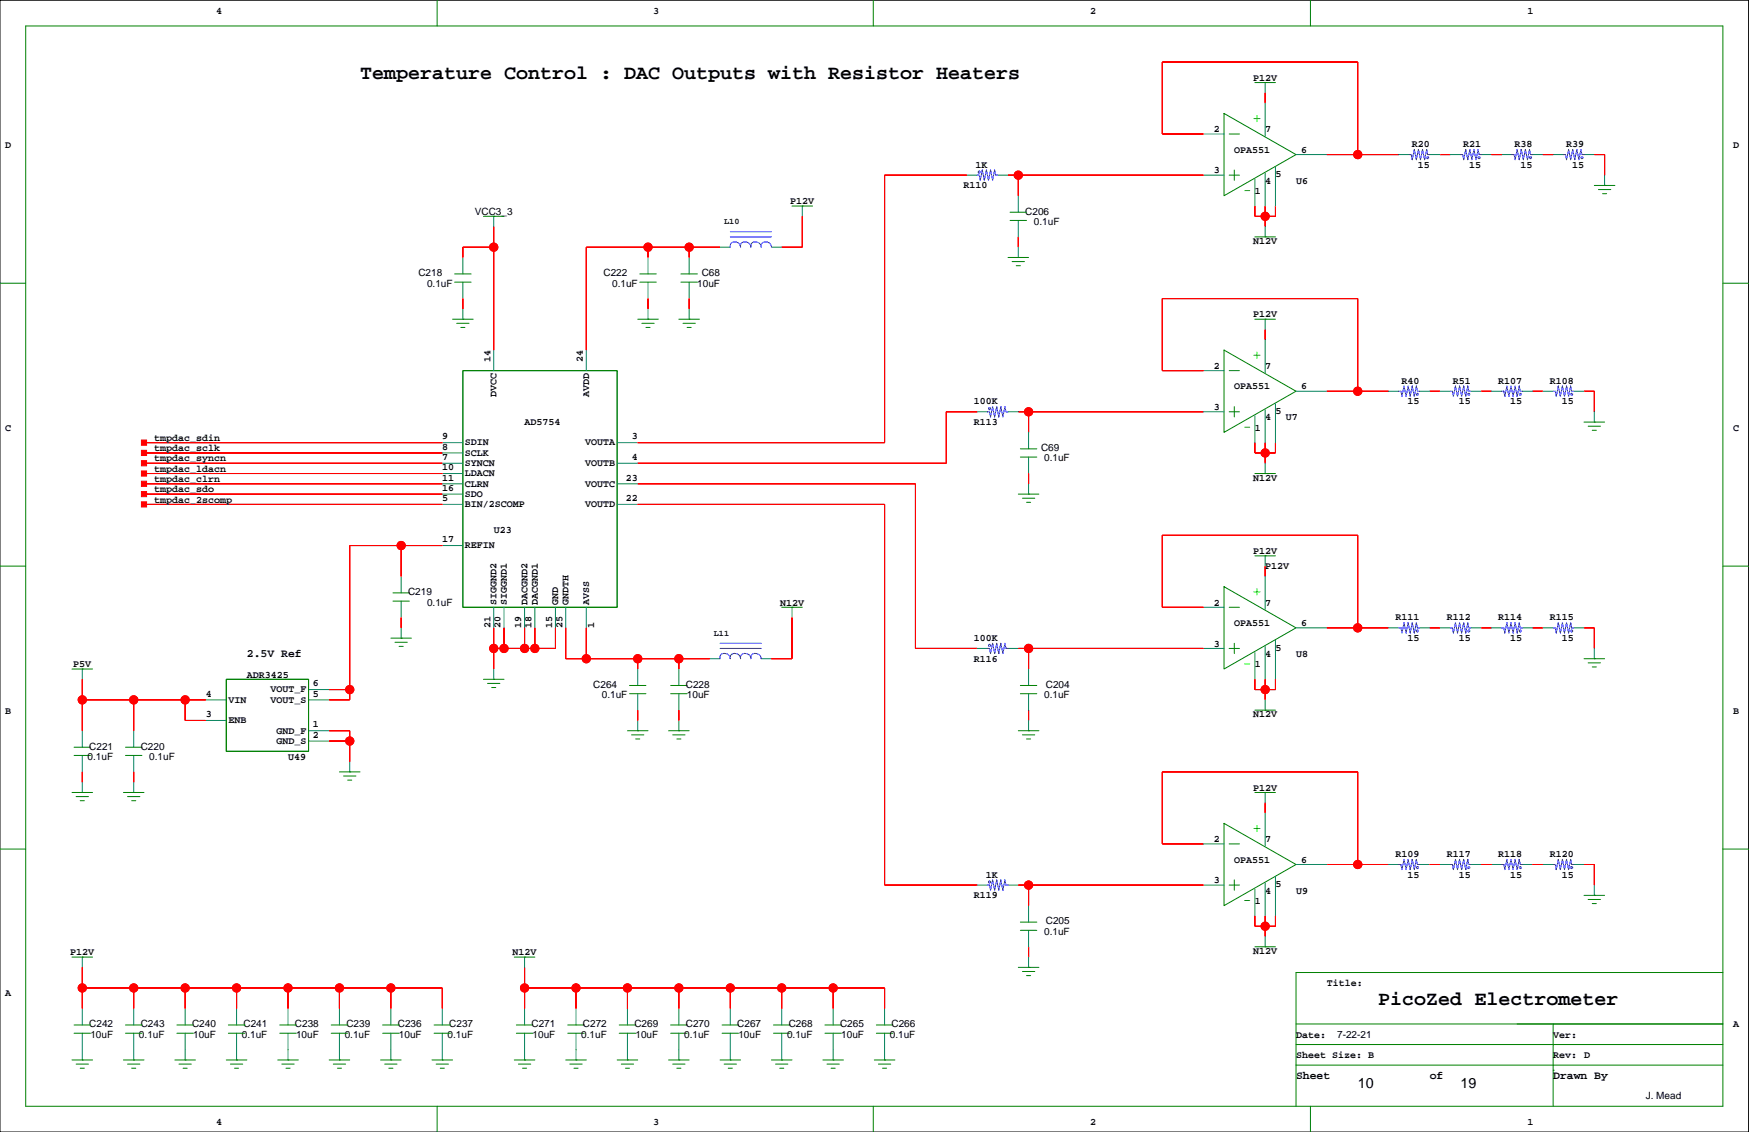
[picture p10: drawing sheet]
<svg xmlns="http://www.w3.org/2000/svg" width="432mm" height="279mm" viewBox="0 0 432 279" stroke-linecap="round" stroke-linejoin="round" font-family="sans-serif">
<defs><g id="words">
<g font-size="4.9">
<text x="88.9" y="19.5">Temperature Control : DAC Outputs with Resistor Heaters</text>
<text x="340.3" y="248">PicoZed Electrometer</text>
</g>
<g font-size="3.5">
<text x="335.2" y="268.6">10</text>
<text x="360.6" y="268.6">19</text>
</g>
<g font-size="2.8">
<text x="60.9" y="162.1">2.5V Ref</text>
<text x="320" y="266.2">Sheet</text>
<text x="353" y="266.2">of</text>
<text x="383.5" y="266.2">Drawn By</text>
</g>
<g font-size="2.5">
<text x="53.3" y="3.4">4</text>
<text x="161.3" y="3.4">3</text>
<text x="269.2" y="3.4">2</text>
<text x="377.1" y="3.4">1</text>
<text x="309.4" y="19.9">P12V</text>
<text x="299.7" y="32.6">2</text>
<text x="312.3" y="32.6">7</text>
<text x="1.3" y="36.4">D</text>
<text x="240.8" y="41.4">1K</text>
<text x="304.7" y="37.7">OPA551</text>
<text x="321.2" y="37.7">6</text>
<text x="348.5" y="36.3">R20</text>
<text x="350" y="41.4">15</text>
<text x="361.2" y="36.3">R21</text>
<text x="362.7" y="41.4">15</text>
<text x="373.9" y="36.3">R38</text>
<text x="375.4" y="41.4">15</text>
<text x="386.6" y="36.3">R39</text>
<text x="388.1" y="41.4">15</text>
<text x="427.9" y="36.4">D</text>
<text x="237.9" y="46.5">R110</text>
<text x="299.7" y="42.8">3</text>
<text x="309.8" y="47.9">1</text>
<text x="312.3" y="45.3">4</text>
<text x="314.9" y="43.8">5</text>
<text x="320" y="45.3">U6</text>
<text x="117.2" y="53">VCC3_3</text>
<text x="195.1" y="50.4">P12V</text>
<text x="253.1" y="53">C206</text>
<text x="255.2" y="55.5">0.1uF</text>
<text x="309.4" y="60.2">N12V</text>
<text x="103.3" y="68.2">C218</text>
<text x="105.4" y="70.7">0.1uF</text>
<text x="149" y="68.2">C222</text>
<text x="151.1" y="70.7">0.1uF</text>
<text x="172.1" y="70.7">10uF</text>
<text x="173.2" y="68.2">C68</text>
<text x="309.4" y="78.3">P12V</text>
<text x="121.1" y="89.4" transform="rotate(-90 121.1 89.4)">14</text>
<text x="143.9" y="89.4" transform="rotate(-90 143.9 89.4)">24</text>
<text x="299.7" y="91">2</text>
<text x="312.3" y="91">7</text>
<text x="346" y="94.7">R40</text>
<text x="358.7" y="94.7">R51</text>
<text x="369.9" y="94.7">R107</text>
<text x="382.6" y="94.7">R108</text>
<text x="122.6" y="97.9" transform="rotate(-90 122.6 97.9)">DVCC</text>
<text x="145.4" y="97.9" transform="rotate(-90 145.4 97.9)">AVDD</text>
<text x="240.4" y="99.8">100K</text>
<text x="299.7" y="101.2">3</text>
<text x="304.7" y="96.1">OPA551</text>
<text x="321.2" y="96.1">6</text>
<text x="347.5" y="99.8">15</text>
<text x="360.2" y="99.8">15</text>
<text x="372.9" y="99.8">15</text>
<text x="385.6" y="99.8">15</text>
<text x="1.3" y="106.3">C</text>
<text x="129.5" y="104.9">AD5754</text>
<text x="240.4" y="104.9">R113</text>
<text x="309.8" y="106.3">1</text>
<text x="312.3" y="103.7">4</text>
<text x="314.9" y="102.2">5</text>
<text x="317.4" y="103.7">U7</text>
<text x="427.9" y="106.3">C</text>
<text x="38.1" y="108.8">tmpdac_sdin</text>
<text x="38.1" y="111.4">tmpdac_sclk</text>
<text x="38.1" y="113.9">tmpdac_syncn</text>
<text x="109.2" y="108.4">9</text>
<text x="109.2" y="111">8</text>
<text x="109.2" y="113.5">7</text>
<text x="114.8" y="112.5">SCLK</text>
<text x="114.8" y="110">SDIN</text>
<text x="144.4" y="110">VOUTA</text>
<text x="156" y="113.5">4</text>
<text x="156" y="108.4">3</text>
<text x="257" y="111.4">C69</text>
<text x="257.8" y="113.9">0.1uF</text>
<text x="38.1" y="116.4">tmpdac_ldacn</text>
<text x="38.1" y="119">tmpdac_clrn</text>
<text x="109.2" y="118.6">11</text>
<text x="109.2" y="116.1">10</text>
<text x="114.8" y="115">SYNCN</text>
<text x="114.8" y="117.6">LDACN</text>
<text x="144.4" y="115">VOUTB</text>
<text x="154.5" y="118.6">23</text>
<text x="309.4" y="118.6">N12V</text>
<text x="38.1" y="121.5">tmpdac_sdo</text>
<text x="38.1" y="124.1">tmpdac_2scomp</text>
<text x="109.2" y="121.1">16</text>
<text x="109.2" y="123.7">5</text>
<text x="114.8" y="125.2">BIN/2SCOMP</text>
<text x="114.8" y="120.1">CLRN</text>
<text x="114.8" y="122.6">SDO</text>
<text x="144.4" y="120.1">VOUTC</text>
<text x="144.4" y="125.2">VOUTD</text>
<text x="154.5" y="123.7">22</text>
<text x="121.9" y="131.7">U23</text>
<text x="109.2" y="133.8">17</text>
<text x="114.8" y="135.3">REFIN</text>
<text x="309.4" y="136.8">P12V</text>
<text x="312.3" y="140.6">P12V</text>
<text x="100.8" y="146.9">C219</text>
<text x="105.4" y="149.4">0.1uF</text>
<text x="122.6" y="149.4" transform="rotate(-90 122.6 149.4)">SIGGND2</text>
<text x="125.1" y="149.4" transform="rotate(-90 125.1 149.4)">SIGGND1</text>
<text x="130.2" y="149.4" transform="rotate(-90 130.2 149.4)">DACGND2</text>
<text x="132.7" y="149.4" transform="rotate(-90 132.7 149.4)">DACGND1</text>
<text x="137.8" y="149.4" transform="rotate(-90 137.8 149.4)">GND</text>
<text x="140.4" y="149.4" transform="rotate(-90 140.4 149.4)">GNDTH</text>
<text x="145.4" y="149.4" transform="rotate(-90 145.4 149.4)">AVSS</text>
<text x="192.6" y="149.4">N12V</text>
<text x="299.7" y="149.4">2</text>
<text x="312.3" y="149.4">7</text>
<text x="121.1" y="155" transform="rotate(-90 121.1 155)">21</text>
<text x="123.6" y="155" transform="rotate(-90 123.6 155)">20</text>
<text x="128.7" y="155" transform="rotate(-90 128.7 155)">19</text>
<text x="131.2" y="155" transform="rotate(-90 131.2 155)">18</text>
<text x="136.3" y="155" transform="rotate(-90 136.3 155)">15</text>
<text x="138.8" y="155" transform="rotate(-90 138.8 155)">25</text>
<text x="146.7" y="155" transform="rotate(-90 146.7 155)">1</text>
<text x="304.7" y="154.5">OPA551</text>
<text x="321.2" y="154.5">6</text>
<text x="344.5" y="153.1">R111</text>
<text x="357.2" y="153.1">R112</text>
<text x="369.9" y="153.1">R114</text>
<text x="382.6" y="153.1">R115</text>
<text x="240.4" y="158.2">100K</text>
<text x="299.7" y="159.6">3</text>
<text x="314.9" y="160.6">5</text>
<text x="347.5" y="158.2">15</text>
<text x="360.2" y="158.2">15</text>
<text x="372.9" y="158.2">15</text>
<text x="385.6" y="158.2">15</text>
<text x="18.1" y="164.7">P5V</text>
<text x="60.9" y="167.2">ADR3425</text>
<text x="240.4" y="163.3">R116</text>
<text x="309.8" y="164.7">1</text>
<text x="312.3" y="162.1">4</text>
<text x="320" y="162.1">U8</text>
<text x="50.8" y="171.9">4</text>
<text x="56.4" y="173.4">VIN</text>
<text x="66.8" y="170.9">VOUT_F</text>
<text x="66.8" y="173.4">VOUT_S</text>
<text x="77.2" y="171.9">5</text>
<text x="77.2" y="169.4">6</text>
<text x="146.5" y="169.8">C264</text>
<text x="148.6" y="172.3">0.1uF</text>
<text x="169.3" y="169.8">C228</text>
<text x="169.6" y="172.3">10uF</text>
<text x="257.8" y="172.3">0.1uF</text>
<text x="258.2" y="169.8">C204</text>
<text x="1.3" y="176.1">B</text>
<text x="50.8" y="177">3</text>
<text x="56.4" y="178.5">ENB</text>
<text x="77.2" y="179.6">1</text>
<text x="309.4" y="177">N12V</text>
<text x="427.9" y="176.1">B</text>
<text x="22" y="185">C221</text>
<text x="34.7" y="185">C220</text>
<text x="68.3" y="181.1">GND_F</text>
<text x="68.3" y="183.6">GND_S</text>
<text x="77.2" y="182.1">2</text>
<text x="21.6" y="187.5">0.1uF</text>
<text x="36.9" y="187.5">0.1uF</text>
<text x="71.1" y="187.5">U49</text>
<text x="309.4" y="195.2">P12V</text>
<text x="299.7" y="207.9">2</text>
<text x="312.3" y="207.9">7</text>
<text x="304.7" y="212.9">OPA551</text>
<text x="321.2" y="212.9">6</text>
<text x="344.5" y="211.5">R109</text>
<text x="357.2" y="211.5">R117</text>
<text x="369.9" y="211.5">R118</text>
<text x="382.6" y="211.5">R120</text>
<text x="240.4" y="221.7">R119</text>
<text x="243.4" y="216.6">1K</text>
<text x="299.7" y="218">3</text>
<text x="312.3" y="220.6">4</text>
<text x="314.9" y="219">5</text>
<text x="320" y="220.6">U9</text>
<text x="347.5" y="216.6">15</text>
<text x="360.2" y="216.6">15</text>
<text x="372.9" y="216.6">15</text>
<text x="385.6" y="216.6">15</text>
<text x="309.8" y="223.1">1</text>
<text x="257.8" y="230.7">0.1uF</text>
<text x="258.2" y="228.2">C205</text>
<text x="17.4" y="235.8">P12V</text>
<text x="126.5" y="235.8">N12V</text>
<text x="309.4" y="235.4">N12V</text>
<text x="1.3" y="245.9">A</text>
<text x="327.6" y="243.4">Title:</text>
<text x="22" y="253.6">C242</text>
<text x="22.3" y="256.1">10uF</text>
<text x="34.3" y="256.1">0.1uF</text>
<text x="34.7" y="253.6">C243</text>
<text x="47.4" y="253.6">C240</text>
<text x="47.7" y="256.1">10uF</text>
<text x="59.7" y="256.1">0.1uF</text>
<text x="60.1" y="253.6">C241</text>
<text x="72.8" y="253.6">C238</text>
<text x="73.1" y="256.1">10uF</text>
<text x="85.1" y="256.1">0.1uF</text>
<text x="85.5" y="253.6">C239</text>
<text x="98.2" y="253.6">C236</text>
<text x="98.5" y="256.1">10uF</text>
<text x="110.5" y="256.1">0.1uF</text>
<text x="110.9" y="253.6">C237</text>
<text x="131.2" y="253.6">C271</text>
<text x="131.5" y="256.1">10uF</text>
<text x="143.5" y="256.1">0.1uF</text>
<text x="143.9" y="253.6">C272</text>
<text x="156.6" y="253.6">C269</text>
<text x="156.9" y="256.1">10uF</text>
<text x="168.9" y="256.1">0.1uF</text>
<text x="169.3" y="253.6">C270</text>
<text x="182" y="253.6">C267</text>
<text x="182.3" y="256.1">10uF</text>
<text x="194.3" y="256.1">0.1uF</text>
<text x="194.7" y="253.6">C268</text>
<text x="207.4" y="253.6">C265</text>
<text x="207.7" y="256.1">10uF</text>
<text x="219.7" y="256.1">0.1uF</text>
<text x="220.1" y="253.6">C266</text>
<text x="320" y="256.1">Date:</text>
<text x="330.1" y="256.1">7-22-21</text>
<text x="383.5" y="256.1">Ver:</text>
<text x="427.9" y="253.6">A</text>
<text x="320" y="261.2">Sheet Size: B</text>
<text x="383.5" y="261.2">Rev: D</text>
<text x="406.3" y="271.3">J. Mead</text>
<text x="53.3" y="277.7">4</text>
<text x="161.3" y="277.7">3</text>
<text x="269.2" y="277.7">2</text>
<text x="377.1" y="277.7">1</text>
</g>
<g font-size="2.1">
<text x="178.8" y="55.4">L10</text>
<text x="176.2" y="157">L11</text>
</g>
</g></defs>
<path d="M0 .1h431.7v279.3h-431.7z" fill="none" stroke="#000" stroke-width=".25"/>
<g fill="none" stroke="#008000" stroke-width=".25">
<path d="M6.3 6.4h419.1v266.7h-419.1zM107.9 .1v6.3M215.6 .1v6.3M323.5 .1v6.3M302.2 28l17.8 10.2-17.8 10.1zM303.5 33.1h2.5M309.8 20.4h5.1M312.3 20.4h.1M119.4 53.4h5M121.9 53.4h.1M195.5 50.9h5.1M198.1 50.9h.1"/>
<path d="M249.4 54.4h4M249.4 52.4h4M303.5 43.2h2.5M304.7 42v2.5M309.8 58.5h5.1M312.3 58.5h.1M393.6 45.8h5.1M394.6 46.8h3.1M395.6 47.8h1.1M396.1 45.8h.1M0 69.9h6.3M111.7 78.8h5.1"/>
<path d="M112.2 67.6h4.1M112.2 69.6h4.1M112.8 79.8h3M114.3 78.8h.1M157.4 78.8h5.1M158 67.6h4M158 69.6h4M158.5 79.8h3M160 78.8h.1M167.6 78.8h5.1M168.1 67.6h4.1M168.1 69.6h4.1"/>
<path d="M168.6 79.8h3.1M170.1 78.8h.1M248.9 63.5h5M249.9 64.6h3M250.9 65.6h1M251.4 63.5h.1M309.8 78.8h5.1M312.3 78.8h.1M425.4 69.9h6.3M113.8 80.8h1M114.3 91.5h38.1v58.4h-38.1zM159.5 80.8h1"/>
<path d="M169.6 80.8h1M302.2 86.4l17.8 10.2-17.8 10.1zM303.5 91.5h2.5M251.9 112.8h4.1M251.9 110.8h4.1M303.5 101.6h2.5M304.7 100.4v2.5M309.8 116.9h5.1M312.3 116.9h.1M391.1 104.2h5M392.1 105.2h3M393.1 106.2h1"/>
<path d="M393.6 104.2h.1M0 139.7h6.3M251.4 122h5.1M252.4 123h3.1M253.4 124h1.1M253.9 122h.1M309.8 137.2h5.1M312.3 137.2h.1M425.4 139.7h6.3M96.5 157.5h5.1M97 146.3h4.1M97 148.4h4.1"/>
<path d="M97.5 158.5h3.1M98.5 159.5h1M99 157.5h.1M193 149.9h5.1M195.5 149.9h.1M302.2 144.8l17.8 10.2-17.8 10.1zM303.5 149.9h2.5M304.7 158.8v2.5M17.8 165.1h5.1M20.3 165.1h.1M55.9 167.7h20.3v17.7h-20.3zM119.4 167.7h5"/>
<path d="M120.4 168.7h3M121.4 169.7h1M121.9 167.7h.1M155.4 171.2h4.1M155.4 169.2h4.1M165.6 171.2h4M165.6 169.2h4M251.9 171.2h4.1M251.9 169.2h4.1M303.5 160h2.5M309.8 175.3h5.1M312.3 175.3h.1"/>
<path d="M391.1 162.6h5M392.1 163.6h3M393.1 164.6h1M393.6 162.6h.1M17.8 195.6h5.1M18.3 184.4h4M18.3 186.5h4M18.8 196.6h3M19.8 197.6h1M20.3 195.6h.1M30.5 195.6h5.1M31 184.4h4"/>
<path d="M31 186.5h4M31.5 196.6h3M32.5 197.6h1M33 195.6h.1M83.8 190.5h5.1M84.8 191.5h3.1M85.8 192.6h1M86.3 190.5h.1M154.9 180.4h5.1M155.9 181.4h3.1M156.9 182.4h1.1M157.4 180.4h.1"/>
<path d="M165.1 180.4h5M166.1 181.4h3M167.1 182.4h1M167.6 180.4h.1M251.4 180.4h5.1M252.4 181.4h3.1M253.4 182.4h1.1M253.9 180.4h.1M309.8 195.6h5.1M312.3 195.6h.1M0 209.6h6.3M302.2 203.2l17.8 10.2-17.8 10.1z"/>
<path d="M303.5 208.3h2.5M303.5 218.5h2.5M304.7 217.2v2.5M425.4 209.6h6.3M17.8 236.2h5.1M20.3 236.2h.1M127 236.2h5.1M129.5 236.2h.1M251.4 238.8h5.1M251.9 229.6h4.1M251.9 227.6h4.1M252.4 239.8h3.1"/>
<path d="M253.9 238.8h.1M309.8 233.7h5.1M312.3 233.7h.1M391.1 221h5M392.1 222h3M393.1 223h1M393.6 221h.1M18.3 253h4M18.3 255h4M31 253h4M31 255h4M43.7 253h4"/>
<path d="M43.7 255h4M56.4 253h4M56.4 255h4M69.1 253h4M69.1 255h4M81.8 253h4M81.8 255h4M94.5 253h4M94.5 255h4M107.2 253h4M107.2 255h4M127.5 253h4"/>
<path d="M127.5 255h4M140.2 253h4M140.2 255h4M152.9 253h4M152.9 255h4M165.6 253h4M165.6 255h4M178.3 253h4M178.3 255h4M191 253h4M191 255h4M203.7 253h4"/>
<path d="M203.7 255h4M216.4 253h4M216.4 255h4M253.4 240.8h1.1M320 257.8h105.4M320 252.7h105.4M383.5 252.7v20.4M425.4 240h-105.4v33.1M17.8 261.6h5.1M18.8 262.6h3M19.8 263.7h1M20.3 261.6h.1"/>
<path d="M30.5 261.6h5.1M31.5 262.6h3M32.5 263.7h1M33 261.6h.1M43.2 261.6h5M44.2 262.6h3M45.2 263.7h1M45.7 261.6h.1M55.9 261.6h5M56.9 262.6h3M57.9 263.7h1M58.4 261.6h.1"/>
<path d="M68.6 261.6h5M69.6 262.6h3M70.6 263.7h1M71.1 261.6h.1M81.3 261.6h5M82.3 262.6h3M83.3 263.7h1M83.8 261.6h.1M94 261.6h5M95 262.6h3M96 263.7h1M96.5 261.6h.1"/>
<path d="M106.7 261.6h5M107.7 262.6h3M107.9 273.1v6.3M108.7 263.7h1M109.2 261.6h.1M127 261.6h5.1M128 262.6h3M129 263.7h1M129.5 261.6h.1M139.7 261.6h5M140.7 262.6h3M141.7 263.7h1"/>
<path d="M142.2 261.6h.1M152.4 261.6h5M153.4 262.6h3M154.4 263.7h1M154.9 261.6h.1M165.1 261.6h5M166.1 262.6h3M167.1 263.7h1M167.6 261.6h.1M177.8 261.6h5M178.8 262.6h3M179.8 263.7h1"/>
<path d="M180.3 261.6h.1M190.5 261.6h5M191.5 262.6h3M192.5 263.7h1M193 261.6h.1M203.2 261.6h5M204.2 262.6h3M205.2 263.7h1M205.7 261.6h.1M215.6 273.1v6.3M215.9 261.6h5M216.9 262.6h3"/>
<path d="M217.9 263.7h1M218.4 261.6h.1M320 262.9h105.4M323.5 273.1v6.3M383.5 264.2h.1"/>
</g>
<g fill="none" stroke="#008080" stroke-width=".25">
<path d="M297.1 33.1h5.1M312.3 20.4v2.5M312.3 25.5v8.1M320 38.2h7.6M345.4 38.2h2.5M353 38.2h2.5M358.1 38.2h2.5M365.7 38.2h2.5M370.8 38.2h2.5M378.4 38.2h2.5M383.5 38.2h2.5M391.1 38.2h2.5"/>
<path d="M121.9 53.4v2.5M198.1 50.9v2.5M238.7 43.2h2.5M246.3 43.2h2.6M251.4 48.3v4.1M251.4 54.4v4.1M297.1 43.2h5.1M309.8 44.2v6.7M312.3 42.7v8.2M312.3 55.9v2.6M314.9 41.2v9.7M396.1 43.2v2.6"/>
<path d="M114.3 63.5v4.1M114.3 69.6v4.1M114.3 76.2v2.6M160 63.5v4.1M160 69.6v4.1M160 76.2v2.6M170.1 63.5v4.1M170.1 69.6v4.1M170.1 76.2v2.6M177.8 61h2.5M190.5 61h2.5M251.4 61v2.5"/>
<path d="M312.3 78.8v2.5M121.9 86.4v5.1M144.7 86.4v5.1M297.1 91.5h5.1M312.3 83.9v8.1M314.9 99.6v9.7M320 96.6h7.6M342.8 96.6h2.6M350.4 96.6h2.6M355.5 96.6h2.6M363.1 96.6h2.6M368.2 96.6h2.6"/>
<path d="M375.8 96.6h2.6M380.9 96.6h2.6M388.5 96.6h2.6M109.2 109.3h5.1M109.2 114.3h5.1M109.2 119.4h5.1M109.2 111.8h5.1M109.2 116.9h5.1M152.4 109.3h5M152.4 114.3h5M152.4 119.4h5M241.2 101.6h2.6"/>
<path d="M248.9 101.6h2.5M253.9 106.7v4.1M253.9 112.8v4.1M253.9 119.4v2.6M297.1 101.6h5.1M309.8 102.7v6.6M312.3 101.1v8.2M312.3 114.3v2.6M393.6 101.6v2.6M109.2 124.5h5.1M109.2 122h5.1M109.2 134.7h5.1"/>
<path d="M152.4 124.5h5M312.3 137.2v2.5M99 142.3v4M99 148.4v4M99 155v2.5M121.9 149.9v5.1M124.4 149.9v5.1M129.5 149.9v5.1M132.1 149.9v5.1M137.1 149.9v5.1M139.7 149.9v5.1M144.7 149.9v5.1"/>
<path d="M195.5 149.9v2.5M297.1 149.9h5.1M312.3 142.3v8.1M312.3 159.5v8.2M314.9 158v9.7M320 155h7.6M342.8 155h2.6M350.4 155h2.6M355.5 155h2.6M363.1 155h2.6M368.2 155h2.6M375.8 155h2.6"/>
<path d="M380.9 155h2.6M388.5 155h2.6M20.3 165.1v2.6M50.8 177.8h5.1M50.8 172.7h5.1M76.2 172.7h5.1M76.2 170.2h5.1M121.9 165.1v2.6M157.4 165.1v4.1M157.4 171.2v4.1M157.4 177.8v2.6M167.6 165.1v4.1"/>
<path d="M167.6 171.2v4.1M167.6 177.8v2.6M175.2 162.6h2.6M187.9 162.6h2.6M241.2 160h2.6M248.9 160h2.5M253.9 165.1v4.1M253.9 171.2v4.1M253.9 177.8v2.6M297.1 160h5.1M309.8 161.1v6.6M312.3 172.7v2.6"/>
<path d="M393.6 160v2.6M20.3 180.4v4M20.3 186.5v4M20.3 193.1v2.5M33 180.4v4M33 186.5v4M33 193.1v2.5M76.2 180.4h5.1M76.2 182.9h5.1M86.3 188v2.5M312.3 195.6v2.5M241.2 218.5h2.6"/>
<path d="M248.9 218.5h2.5M297.1 218.5h5.1M297.1 208.3h5.1M309.8 219.5v6.6M312.3 200.7v8.1M312.3 217.9v8.2M314.9 216.4v9.7M320 213.4h7.6M342.8 213.4h2.6M350.4 213.4h2.6M355.5 213.4h2.6M363.1 213.4h2.6"/>
<path d="M368.2 213.4h2.6M375.8 213.4h2.6M380.9 213.4h2.6M388.5 213.4h2.6M393.6 218.5v2.5M20.3 236.2v2.6M129.5 236.2v2.6M253.9 223.5v4.1M253.9 229.6v4.1M253.9 236.2v2.6M312.3 231.2v2.5M20.3 248.9v4.1"/>
<path d="M20.3 255v6.6M33 248.9v4.1M33 255v6.6M45.7 248.9v4.1M45.7 255v6.6M58.4 248.9v4.1M58.4 255v6.6M71.1 248.9v4.1M71.1 255v6.6M83.8 248.9v4.1M83.8 255v6.6M96.5 248.9v4.1"/>
<path d="M96.5 255v6.6M109.2 248.9v4.1M109.2 255v6.6M129.5 248.9v4.1M129.5 255v6.6M142.2 248.9v4.1M142.2 255v6.6M154.9 248.9v4.1M154.9 255v6.6M167.6 248.9v4.1M167.6 255v6.6M180.3 248.9v4.1"/>
<path d="M180.3 255v6.6M193 248.9v4.1M193 255v6.6M205.7 248.9v4.1M205.7 255v6.6M218.4 248.9v4.1M218.4 255v6.6"/>
</g>
<g fill="#f00" stroke="#f00" stroke-width=".25">
<path d="M114.3 61v2.5z" fill-rule="evenodd"/>
<path d="M114.3 61h7.6z" fill-rule="evenodd"/>
<path d="M121.9 61v25.4z" fill-rule="evenodd"/>
<path d="M121.9 55.9v5.1z" fill-rule="evenodd"/>
<path d="M114.3 73.7v2.5z" fill-rule="evenodd"/>
<path d="M218.4 43.2h20.3z" fill-rule="evenodd"/>
<path d="M218.4 43.2v66.1z" fill-rule="evenodd"/>
<path d="M157.4 109.3h61z" fill-rule="evenodd"/>
<path d="M226 160h15.2z" fill-rule="evenodd"/>
<path d="M157.4 119.4h68.6z" fill-rule="evenodd"/>
<path d="M226 119.4v40.6z" fill-rule="evenodd"/>
<path d="M218.4 218.5h22.8z" fill-rule="evenodd"/>
<path d="M218.4 124.5v94z" fill-rule="evenodd"/>
<path d="M157.4 124.5h61z" fill-rule="evenodd"/>
<path d="M86.3 182.9v5.1z" fill-rule="evenodd"/>
<path d="M81.3 182.9h5z" fill-rule="evenodd"/>
<path d="M86.3 180.4v2.5z" fill-rule="evenodd"/>
<path d="M81.3 180.4h5z" fill-rule="evenodd"/>
<path d="M99 134.7v7.6z" fill-rule="evenodd"/>
<path d="M86.3 134.7h12.7z" fill-rule="evenodd"/>
<path d="M81.3 172.7h5z" fill-rule="evenodd"/>
<path d="M86.3 170.2v2.5z" fill-rule="evenodd"/>
<path d="M81.3 170.2h5z" fill-rule="evenodd"/>
<path d="M86.3 134.7v35.5z" fill-rule="evenodd"/>
<path d="M99 134.7h10.2z" fill-rule="evenodd"/>
<path d="M45.7 172.7h5.1z" fill-rule="evenodd"/>
<path d="M45.7 177.8h5.1z" fill-rule="evenodd"/>
<path d="M45.7 172.7v5.1z" fill-rule="evenodd"/>
<path d="M33 172.7v7.7z" fill-rule="evenodd"/>
<path d="M20.3 172.7h12.7z" fill-rule="evenodd"/>
<path d="M20.3 167.7v5z" fill-rule="evenodd"/>
<path d="M20.3 172.7v7.7z" fill-rule="evenodd"/>
<path d="M33 172.7h12.7z" fill-rule="evenodd"/>
<path d="M33 190.5v2.6z" fill-rule="evenodd"/>
<path d="M20.3 190.5v2.6z" fill-rule="evenodd"/>
<path d="M99 152.4v2.6z" fill-rule="evenodd"/>
<path d="M35.6 109.3h73.6z" fill-rule="evenodd"/>
<path d="M34.9 108.6h1.3v1.3h-1.3z" fill-rule="evenodd"/>
<path d="M35.6 111.8h73.6z" fill-rule="evenodd"/>
<path d="M34.9 111.2h1.3v1.2h-1.3z" fill-rule="evenodd"/>
<path d="M35.6 114.3h73.6z" fill-rule="evenodd"/>
<path d="M34.9 113.7h1.3v1.3h-1.3z" fill-rule="evenodd"/>
<path d="M35.6 116.9h73.6z" fill-rule="evenodd"/>
<path d="M34.9 116.2h1.3v1.3h-1.3z" fill-rule="evenodd"/>
<path d="M35.6 119.4h73.6z" fill-rule="evenodd"/>
<path d="M34.9 118.8h1.3v1.3h-1.3z" fill-rule="evenodd"/>
<path d="M35.6 122h73.6z" fill-rule="evenodd"/>
<path d="M34.9 121.3h1.3v1.3h-1.3z" fill-rule="evenodd"/>
<path d="M35.6 124.5h73.6z" fill-rule="evenodd"/>
<path d="M34.9 123.9h1.3v1.2h-1.3z" fill-rule="evenodd"/>
<path d="M124.4 155v5z" fill-rule="evenodd"/>
<path d="M132.1 155v5z" fill-rule="evenodd"/>
<path d="M137.1 155v5z" fill-rule="evenodd"/>
<path d="M132.1 160h5z" fill-rule="evenodd"/>
<path d="M129.5 160h2.6z" fill-rule="evenodd"/>
<path d="M129.5 155v5z" fill-rule="evenodd"/>
<path d="M124.4 160h5.1z" fill-rule="evenodd"/>
<path d="M121.9 160h2.5z" fill-rule="evenodd"/>
<path d="M121.9 155v5z" fill-rule="evenodd"/>
<path d="M121.9 160v5.1z" fill-rule="evenodd"/>
<path d="M193 61h5.1z" fill-rule="evenodd"/>
<path d="M198.1 53.4v7.6z" fill-rule="evenodd"/>
<path d="M160 61v2.5z" fill-rule="evenodd"/>
<path d="M170.1 61v2.5z" fill-rule="evenodd"/>
<path d="M144.7 61v25.4z" fill-rule="evenodd"/>
<path d="M144.7 61h15.3z" fill-rule="evenodd"/>
<path d="M170.1 61h7.7z" fill-rule="evenodd"/>
<path d="M160 61h10.1z" fill-rule="evenodd"/>
<path d="M160 73.7v2.5z" fill-rule="evenodd"/>
<path d="M170.1 73.7v2.5z" fill-rule="evenodd"/>
<path d="M312.3 22.9v2.6z" fill-rule="evenodd"/>
<path d="M312.3 50.9v2.5z" fill-rule="evenodd"/>
<path d="M309.8 50.9v2.5z" fill-rule="evenodd"/>
<path d="M312.3 53.4h2.6z" fill-rule="evenodd"/>
<path d="M314.9 50.9v2.5z" fill-rule="evenodd"/>
<path d="M309.8 53.4h2.5z" fill-rule="evenodd"/>
<path d="M312.3 53.4v2.5z" fill-rule="evenodd"/>
<path d="M251.4 101.6h2.5z" fill-rule="evenodd"/>
<path d="M253.9 101.6v5.1z" fill-rule="evenodd"/>
<path d="M253.9 101.6h43.2z" fill-rule="evenodd"/>
<path d="M312.3 81.3v2.6z" fill-rule="evenodd"/>
<path d="M312.3 111.8v2.5z" fill-rule="evenodd"/>
<path d="M314.9 109.3v2.5z" fill-rule="evenodd"/>
<path d="M309.8 109.3v2.5z" fill-rule="evenodd"/>
<path d="M312.3 109.3v2.5z" fill-rule="evenodd"/>
<path d="M309.8 111.8h2.5z" fill-rule="evenodd"/>
<path d="M312.3 111.8h2.6z" fill-rule="evenodd"/>
<path d="M312.3 139.7v2.6z" fill-rule="evenodd"/>
<path d="M335.2 213.4h7.6z" fill-rule="evenodd"/>
<path d="M287 208.3h10.1z" fill-rule="evenodd"/>
<path d="M287 190.5v17.8z" fill-rule="evenodd"/>
<path d="M287 190.5h48.2z" fill-rule="evenodd"/>
<path d="M335.2 190.5v22.9z" fill-rule="evenodd"/>
<path d="M327.6 213.4h7.6z" fill-rule="evenodd"/>
<path d="M312.3 198.1v2.6z" fill-rule="evenodd"/>
<path d="M233.6 101.6h7.6z" fill-rule="evenodd"/>
<path d="M233.6 101.6v12.7z" fill-rule="evenodd"/>
<path d="M157.4 114.3h76.2z" fill-rule="evenodd"/>
<path d="M20.3 238.8v5z" fill-rule="evenodd"/>
<path d="M33 243.8v5.1z" fill-rule="evenodd"/>
<path d="M20.3 243.8h12.7z" fill-rule="evenodd"/>
<path d="M45.7 243.8v5.1z" fill-rule="evenodd"/>
<path d="M96.5 243.8v5.1z" fill-rule="evenodd"/>
<path d="M83.8 243.8h12.7z" fill-rule="evenodd"/>
<path d="M20.3 243.8v5.1z" fill-rule="evenodd"/>
<path d="M109.2 243.8v5.1z" fill-rule="evenodd"/>
<path d="M96.5 243.8h12.7z" fill-rule="evenodd"/>
<path d="M83.8 243.8v5.1z" fill-rule="evenodd"/>
<path d="M71.1 243.8h12.7z" fill-rule="evenodd"/>
<path d="M71.1 243.8v5.1z" fill-rule="evenodd"/>
<path d="M58.4 243.8h12.7z" fill-rule="evenodd"/>
<path d="M58.4 243.8v5.1z" fill-rule="evenodd"/>
<path d="M45.7 243.8h12.7z" fill-rule="evenodd"/>
<path d="M33 243.8h12.7z" fill-rule="evenodd"/>
<path d="M312.3 170.2v2.5z" fill-rule="evenodd"/>
<path d="M312.3 167.7v2.5z" fill-rule="evenodd"/>
<path d="M312.3 170.2h2.6z" fill-rule="evenodd"/>
<path d="M314.9 167.7v2.5z" fill-rule="evenodd"/>
<path d="M309.8 167.7v2.5z" fill-rule="evenodd"/>
<path d="M309.8 170.2h2.5z" fill-rule="evenodd"/>
<path d="M314.9 226.1v2.5z" fill-rule="evenodd"/>
<path d="M309.8 226.1v2.5z" fill-rule="evenodd"/>
<path d="M312.3 226.1v2.5z" fill-rule="evenodd"/>
<path d="M312.3 228.6h2.6z" fill-rule="evenodd"/>
<path d="M309.8 228.6h2.5z" fill-rule="evenodd"/>
<path d="M312.3 228.6v2.6z" fill-rule="evenodd"/>
<path d="M253.9 116.9v2.5z" fill-rule="evenodd"/>
<path d="M335.2 96.6h7.6z" fill-rule="evenodd"/>
<path d="M287 91.5h10.1z" fill-rule="evenodd"/>
<path d="M287 73.7v17.8z" fill-rule="evenodd"/>
<path d="M287 73.7h48.2z" fill-rule="evenodd"/>
<path d="M335.2 73.7v22.9z" fill-rule="evenodd"/>
<path d="M327.6 96.6h7.6z" fill-rule="evenodd"/>
<path d="M253.9 175.3v2.5z" fill-rule="evenodd"/>
<path d="M251.4 160h2.5z" fill-rule="evenodd"/>
<path d="M253.9 160v5.1z" fill-rule="evenodd"/>
<path d="M253.9 160h43.2z" fill-rule="evenodd"/>
<path d="M253.9 233.7v2.5z" fill-rule="evenodd"/>
<path d="M253.9 218.5h43.2z" fill-rule="evenodd"/>
<path d="M253.9 218.5v5z" fill-rule="evenodd"/>
<path d="M251.4 218.5h2.5z" fill-rule="evenodd"/>
<path d="M251.4 58.5v2.5z" fill-rule="evenodd"/>
<path d="M251.4 43.2v5.1z" fill-rule="evenodd"/>
<path d="M248.9 43.2h2.5z" fill-rule="evenodd"/>
<path d="M251.4 43.2h45.7z" fill-rule="evenodd"/>
<path d="M335.2 38.2h10.2z" fill-rule="evenodd"/>
<path d="M327.6 38.2h7.6z" fill-rule="evenodd"/>
<path d="M335.2 15.3v22.9z" fill-rule="evenodd"/>
<path d="M287 15.3h48.2z" fill-rule="evenodd"/>
<path d="M287 15.3v17.8z" fill-rule="evenodd"/>
<path d="M287 33.1h10.1z" fill-rule="evenodd"/>
<path d="M355.5 38.2h2.6z" fill-rule="evenodd"/>
<path d="M335.2 155h7.6z" fill-rule="evenodd"/>
<path d="M327.6 155h7.6z" fill-rule="evenodd"/>
<path d="M335.2 132.1v22.9z" fill-rule="evenodd"/>
<path d="M287 132.1h48.2z" fill-rule="evenodd"/>
<path d="M287 132.1v17.8z" fill-rule="evenodd"/>
<path d="M287 149.9h10.1z" fill-rule="evenodd"/>
<path d="M195.5 152.4v10.2z" fill-rule="evenodd"/>
<path d="M190.5 162.6h5z" fill-rule="evenodd"/>
<path d="M157.4 175.3v2.5z" fill-rule="evenodd"/>
<path d="M167.6 175.3v2.5z" fill-rule="evenodd"/>
<path d="M139.7 155v7.6z" fill-rule="evenodd"/>
<path d="M139.7 162.6h5z" fill-rule="evenodd"/>
<path d="M144.7 162.6h12.7z" fill-rule="evenodd"/>
<path d="M144.7 155v7.6z" fill-rule="evenodd"/>
<path d="M167.6 162.6v2.5z" fill-rule="evenodd"/>
<path d="M167.6 162.6h7.6z" fill-rule="evenodd"/>
<path d="M157.4 162.6h10.2z" fill-rule="evenodd"/>
<path d="M157.4 162.6v2.5z" fill-rule="evenodd"/>
<path d="M142.2 243.8v5.1z" fill-rule="evenodd"/>
<path d="M154.9 243.8v5.1z" fill-rule="evenodd"/>
<path d="M205.7 243.8v5.1z" fill-rule="evenodd"/>
<path d="M218.4 243.8v5.1z" fill-rule="evenodd"/>
<path d="M205.7 243.8h12.7z" fill-rule="evenodd"/>
<path d="M193 243.8h12.7z" fill-rule="evenodd"/>
<path d="M193 243.8v5.1z" fill-rule="evenodd"/>
<path d="M180.3 243.8h12.7z" fill-rule="evenodd"/>
<path d="M180.3 243.8v5.1z" fill-rule="evenodd"/>
<path d="M167.6 243.8h12.7z" fill-rule="evenodd"/>
<path d="M167.6 243.8v5.1z" fill-rule="evenodd"/>
<path d="M154.9 243.8h12.7z" fill-rule="evenodd"/>
<path d="M142.2 243.8h12.7z" fill-rule="evenodd"/>
<path d="M129.5 243.8h12.7z" fill-rule="evenodd"/>
<path d="M129.5 243.8v5.1z" fill-rule="evenodd"/>
<path d="M129.5 238.8v5z" fill-rule="evenodd"/>
<path d="M368.2 38.2h2.6z" fill-rule="evenodd"/>
<path d="M380.9 38.2h2.6z" fill-rule="evenodd"/>
<path d="M393.6 38.2h2.5z" fill-rule="evenodd"/>
<path d="M396.1 38.2v5z" fill-rule="evenodd"/>
<path d="M353 96.6h2.5z" fill-rule="evenodd"/>
<path d="M365.7 96.6h2.5z" fill-rule="evenodd"/>
<path d="M378.4 96.6h2.5z" fill-rule="evenodd"/>
<path d="M391.1 96.6h2.5z" fill-rule="evenodd"/>
<path d="M393.6 96.6v5z" fill-rule="evenodd"/>
<path d="M353 155h2.5z" fill-rule="evenodd"/>
<path d="M365.7 155h2.5z" fill-rule="evenodd"/>
<path d="M378.4 155h2.5z" fill-rule="evenodd"/>
<path d="M391.1 155h2.5z" fill-rule="evenodd"/>
<path d="M393.6 155v5z" fill-rule="evenodd"/>
<path d="M353 213.4h2.5z" fill-rule="evenodd"/>
<path d="M365.7 213.4h2.5z" fill-rule="evenodd"/>
<path d="M378.4 213.4h2.5z" fill-rule="evenodd"/>
<path d="M393.6 213.4v5.1z" fill-rule="evenodd"/>
<path d="M391.1 213.4h2.5z" fill-rule="evenodd"/>
<circle cx="121.9" cy="61" r="1.02"/>
<circle cx="86.3" cy="182.9" r="1.02"/>
<circle cx="86.3" cy="170.2" r="1.02"/>
<circle cx="99" cy="134.7" r="1.02"/>
<circle cx="20.3" cy="172.7" r="1.02"/>
<circle cx="33" cy="172.7" r="1.02"/>
<circle cx="45.7" cy="172.7" r="1.02"/>
<circle cx="132" cy="160" r="1.02"/>
<circle cx="129.5" cy="160" r="1.02"/>
<circle cx="124.4" cy="160" r="1.02"/>
<circle cx="121.9" cy="160" r="1.02"/>
<circle cx="160" cy="61" r="1.02"/>
<circle cx="170.1" cy="61" r="1.02"/>
<circle cx="312.3" cy="53.4" r="1.02"/>
<circle cx="253.9" cy="101.6" r="1.02"/>
<circle cx="312.3" cy="111.8" r="1.02"/>
<circle cx="335.2" cy="213.4" r="1.02"/>
<circle cx="20.3" cy="243.8" r="1.02"/>
<circle cx="96.5" cy="243.8" r="1.02"/>
<circle cx="83.8" cy="243.8" r="1.02"/>
<circle cx="71.1" cy="243.8" r="1.02"/>
<circle cx="58.4" cy="243.8" r="1.02"/>
<circle cx="33" cy="243.8" r="1.02"/>
<circle cx="45.7" cy="243.8" r="1.02"/>
<circle cx="312.3" cy="170.2" r="1.02"/>
<circle cx="312.3" cy="228.6" r="1.02"/>
<circle cx="335.2" cy="96.6" r="1.02"/>
<circle cx="253.9" cy="160" r="1.02"/>
<circle cx="253.9" cy="218.5" r="1.02"/>
<circle cx="251.4" cy="43.2" r="1.02"/>
<circle cx="335.2" cy="38.2" r="1.02"/>
<circle cx="335.2" cy="155" r="1.02"/>
<circle cx="144.7" cy="162.6" r="1.02"/>
<circle cx="167.6" cy="162.6" r="1.02"/>
<circle cx="157.4" cy="162.6" r="1.02"/>
<circle cx="205.7" cy="243.8" r="1.02"/>
<circle cx="193" cy="243.8" r="1.02"/>
<circle cx="180.3" cy="243.8" r="1.02"/>
<circle cx="167.6" cy="243.8" r="1.02"/>
<circle cx="154.9" cy="243.8" r="1.02"/>
<circle cx="142.2" cy="243.8" r="1.02"/>
<circle cx="129.5" cy="243.8" r="1.02"/>
</g>
<g fill="none" stroke="#f00" stroke-width=".25">
<path d="M297.1 33.1h-10.1v-17.8h48.2v22.9M312.3 22.9v2.6M327.6 38.2h17.8M355.5 38.2h2.6M368.2 38.2h2.6M380.9 38.2h2.6M393.6 38.2h2.5v5M121.9 55.9v30.5M198.1 53.4v7.6h-5.1M238.7 43.2h-20.3v66.1h-61M248.9 43.2h48.2M251.4 43.2v5.1"/>
<path d="M251.4 58.5v2.5M309.8 50.9v2.5h5.1v-2.5M312.3 50.9v5M114.3 73.7v2.5M121.9 61h-7.6v2.5M160 61v2.5M160 73.7v2.5M170.1 61v2.5M170.1 73.7v2.5M177.8 61h-33.1v25.4M297.1 91.5h-10.1v-17.8h48.2v22.9M312.3 81.3v2.6"/>
<path d="M327.6 96.6h15.2M353 96.6h2.5M365.7 96.6h2.5M378.4 96.6h2.5M391.1 96.6h2.5v5M35.6 109.3h73.6M35.6 119.4h73.6M35.6 111.8h73.6M35.6 114.3h73.6M35.6 116.9h73.6M157.4 119.4h68.6v40.6h15.2M241.2 101.6h-7.6v12.7h-76.2"/>
<path d="M251.4 101.6h45.7M253.9 101.6v5.1M253.9 116.9v2.5M309.8 109.3v2.5h5.1v-2.5M312.3 109.3v5M35.6 124.5h73.6M35.6 122h73.6M99 134.7v7.6M109.2 134.7h-22.9v38h-5M157.4 124.5h61v94h22.8M312.3 139.7v2.6M99 152.4v2.6"/>
<path d="M121.9 155v10.1M124.4 155v5M129.5 155v5M132.1 155v5M137.1 155v5h-15.2M139.7 155v7.6h35.5M144.7 155v7.6M195.5 152.4v10.2h-5M297.1 149.9h-10.1v-17.8h48.2v22.9M327.6 155h15.2M353 155h2.5M365.7 155h2.5"/>
<path d="M378.4 155h2.5M391.1 155h2.5v5M20.3 172.7h30.5M20.3 167.7v12.7M33 172.7v7.7M45.7 172.7v5.1h5.1M81.3 170.2h5M157.4 162.6v2.5M157.4 175.3v2.5M167.6 162.6v2.5M167.6 175.3v2.5M251.4 160h45.7"/>
<path d="M253.9 160v5.1M253.9 175.3v2.5M309.8 167.7v2.5h5.1v-2.5M312.3 167.7v5M20.3 190.5v2.6M33 190.5v2.6M81.3 180.4h5v7.6M81.3 182.9h5M312.3 198.1v2.6M251.4 218.5h45.7M253.9 218.5v5M297.1 208.3h-10.1v-17.8h48.2v22.9"/>
<path d="M327.6 213.4h15.2M353 213.4h2.5M365.7 213.4h2.5M378.4 213.4h2.5M391.1 213.4h2.5v5.1M20.3 238.8v10.1M129.5 238.8v10.1M253.9 233.7v2.5M309.8 226.1v2.5h5.1v-2.5M312.3 226.1v5.1M20.3 259.1h.1M20.3 243.8h88.9v5.1"/>
<path d="M33 259.1h.1M33 243.8v5.1M45.7 259.1h.1M45.7 243.8v5.1M58.4 259.1h.1M58.4 243.8v5.1M71.1 259.1h.1M71.1 243.8v5.1M83.8 259.1h.1M83.8 243.8v5.1M96.5 259.1h.1M96.5 243.8v5.1"/>
<path d="M109.2 259.1h.1M129.5 259.1h.1M129.5 243.8h88.9v5.1M142.2 259.1h.1M142.2 243.8v5.1M154.9 259.1h.1M154.9 243.8v5.1M167.6 259.1h.1M167.6 243.8v5.1M180.3 259.1h.1M180.3 243.8v5.1M193 259.1h.1"/>
<path d="M193 243.8v5.1M205.7 259.1h.1M205.7 243.8v5.1M218.4 259.1h.1"/>
<circle cx="335.2" cy="38.2" r="1.02"/>
<circle cx="251.4" cy="43.2" r="1.02"/>
<circle cx="312.3" cy="53.4" r="1.02"/>
<circle cx="121.9" cy="61" r="1.02"/>
<circle cx="160" cy="61" r="1.02"/>
<circle cx="170.1" cy="61" r="1.02"/>
<circle cx="335.2" cy="96.6" r="1.02"/>
<circle cx="253.9" cy="101.6" r="1.02"/>
<circle cx="312.3" cy="111.8" r="1.02"/>
<circle cx="99" cy="134.7" r="1.02"/>
<circle cx="335.2" cy="155" r="1.02"/>
<circle cx="20.3" cy="172.7" r="1.02"/>
<circle cx="33" cy="172.7" r="1.02"/>
<circle cx="45.7" cy="172.7" r="1.02"/>
<circle cx="86.3" cy="170.2" r="1.02"/>
<circle cx="121.9" cy="160" r="1.02"/>
<circle cx="124.4" cy="160" r="1.02"/>
<circle cx="129.5" cy="160" r="1.02"/>
<circle cx="132" cy="160" r="1.02"/>
<circle cx="144.7" cy="162.6" r="1.02"/>
<circle cx="157.4" cy="162.6" r="1.02"/>
<circle cx="167.6" cy="162.6" r="1.02"/>
<circle cx="253.9" cy="160" r="1.02"/>
<circle cx="312.3" cy="170.2" r="1.02"/>
<circle cx="86.3" cy="182.9" r="1.02"/>
<circle cx="253.9" cy="218.5" r="1.02"/>
<circle cx="335.2" cy="213.4" r="1.02"/>
<circle cx="312.3" cy="228.6" r="1.02"/>
<circle cx="20.3" cy="243.8" r="1.02"/>
<circle cx="33" cy="243.8" r="1.02"/>
<circle cx="45.7" cy="243.8" r="1.02"/>
<circle cx="58.4" cy="243.8" r="1.02"/>
<circle cx="71.1" cy="243.8" r="1.02"/>
<circle cx="83.8" cy="243.8" r="1.02"/>
<circle cx="96.5" cy="243.8" r="1.02"/>
<circle cx="129.5" cy="243.8" r="1.02"/>
<circle cx="142.2" cy="243.8" r="1.02"/>
<circle cx="154.9" cy="243.8" r="1.02"/>
<circle cx="167.6" cy="243.8" r="1.02"/>
<circle cx="180.3" cy="243.8" r="1.02"/>
<circle cx="193" cy="243.8" r="1.02"/>
<circle cx="205.7" cy="243.8" r="1.02"/>
</g>
<g fill="none" stroke="#00f" stroke-width=".25">
<path d="M347.9 38.2h.5l.3 1.2 .5-2.5 .5 2.5 .5-2.5 .5 2.5 .5-2.5 .5 2.5 .5-2.5 .3 1.3h.5M360.6 38.2h.5l.3 1.2 .5-2.5 .5 2.5 .5-2.5 .5 2.5 .5-2.5 .5 2.5 .5-2.5 .3 1.3h.5M373.3 38.2h.5l.3 1.2 .5-2.5 .5 2.5 .5-2.5 .5 2.5 .5-2.5 .5 2.5 .5-2.5 .3 1.3h.5M386 38.2h.5l.3 1.2 .5-2.5 .5 2.5 .5-2.5 .5 2.5 .5-2.5 .5 2.5 .5-2.5 .3 1.3h.5M180.3 58.5h10.2M180.3 57.2h10.2M241.2 43.2h.6l.2 1.3 .5-2.5 .5 2.5 .5-2.5 .5 2.5 .5-2.5 .6 2.5 .5-2.5 .2 1.2h.5M190.5 61a1.27 1.27 0 0 0-1.3-1.3 1.27 1.27 0 0 0-1.3 1.3 1.27 1.27 0 0 0-1.3-1.3 1.27 1.27 0 0 0-1.2 1.3 1.27 1.27 0 0 0-1.3-1.3 1.27 1.27 0 0 0-1.3 1.3 1.27 1.27 0 0 0-1.2-1.3 1.27 1.27 0 0 0-1.3 1.3M345.4 96.6h.5l.2 1.2 .5-2.5 .5 2.5 .5-2.5 .6 2.5 .5-2.5 .5 2.5 .5-2.5 .2 1.3h.5M358.1 96.6h.5l.2 1.2 .5-2.5 .5 2.5 .5-2.5 .6 2.5 .5-2.5 .5 2.5 .5-2.5 .2 1.3h.5M370.8 96.6h.5l.2 1.2 .5-2.5 .5 2.5 .5-2.5 .5 2.5 .6-2.5 .5 2.5 .5-2.5 .2 1.3h.5M383.5 96.6h.5l.2 1.2 .5-2.5 .5 2.5 .5-2.5 .5 2.5 .6-2.5 .5 2.5 .5-2.5 .2 1.3h.5"/>
<path d="M243.8 101.6h.5l.2 1.3 .6-2.5 .5 2.5 .5-2.5 .5 2.5 .5-2.5 .5 2.5 .5-2.5 .3 1.2h.5M177.8 158.8h10.1M345.4 155h.5l.2 1.2 .5-2.5 .5 2.5 .5-2.5 .6 2.5 .5-2.5 .5 2.5 .5-2.5 .2 1.3h.5M358.1 155h.5l.2 1.2 .5-2.5 .5 2.5 .5-2.5 .6 2.5 .5-2.5 .5 2.5 .5-2.5 .2 1.3h.5M370.8 155h.5l.2 1.2 .5-2.5 .5 2.5 .5-2.5 .5 2.5 .6-2.5 .5 2.5 .5-2.5 .2 1.3h.5M383.5 155h.5l.2 1.2 .5-2.5 .5 2.5 .5-2.5 .5 2.5 .6-2.5 .5 2.5 .5-2.5 .2 1.3h.5M177.8 160h10.1M187.9 162.6a1.27 1.27 0 0 0-1.3-1.4 1.27 1.27 0 0 0-1.2 1.4 1.27 1.27 0 0 0-1.3-1.4 1.27 1.27 0 0 0-1.3 1.4 1.27 1.27 0 0 0-1.2-1.4 1.27 1.27 0 0 0-1.3 1.4 1.27 1.27 0 0 0-1.3-1.4 1.27 1.27 0 0 0-1.2 1.4M243.8 160h.5l.2 1.3 .6-2.5 .5 2.5 .5-2.5 .5 2.5 .5-2.5 .5 2.5 .5-2.5 .3 1.2h.5M243.8 218.5h.5l.2 1.2 .6-2.5 .5 2.5 .5-2.5 .5 2.5 .5-2.5 .5 2.5 .5-2.5 .3 1.3h.5M345.4 213.4h.5l.2 1.2 .5-2.5 .5 2.5 .5-2.5 .6 2.5 .5-2.5 .5 2.5 .5-2.5 .2 1.3h.5M358.1 213.4h.5l.2 1.2 .5-2.5 .5 2.5 .5-2.5 .6 2.5 .5-2.5 .5 2.5 .5-2.5 .2 1.3h.5"/>
<path d="M370.8 213.4h.5l.2 1.2 .5-2.5 .5 2.5 .5-2.5 .5 2.5 .6-2.5 .5 2.5 .5-2.5 .2 1.3h.5M383.5 213.4h.5l.2 1.2 .5-2.5 .5 2.5 .5-2.5 .5 2.5 .6-2.5 .5 2.5 .5-2.5 .2 1.3h.5"/>
<circle cx="352.5" cy="38.9" r=".25"/>
<circle cx="365.2" cy="38.9" r=".25"/>
<circle cx="377.9" cy="38.9" r=".25"/>
<circle cx="390.6" cy="38.9" r=".25"/>
<circle cx="241.8" cy="42.5" r=".25"/>
<circle cx="349.9" cy="97.3" r=".25"/>
<circle cx="362.6" cy="97.3" r=".25"/>
<circle cx="375.3" cy="97.3" r=".25"/>
<circle cx="388" cy="97.3" r=".25"/>
<circle cx="244.3" cy="100.9" r=".25"/>
<circle cx="244.3" cy="159.3" r=".25"/>
<circle cx="349.9" cy="155.7" r=".25"/>
<circle cx="362.6" cy="155.7" r=".25"/>
<circle cx="375.3" cy="155.7" r=".25"/>
<circle cx="388" cy="155.7" r=".25"/>
<circle cx="244.3" cy="217.7" r=".25"/>
<circle cx="349.9" cy="214.1" r=".25"/>
<circle cx="362.6" cy="214.1" r=".25"/>
<circle cx="375.3" cy="214.1" r=".25"/>
<circle cx="388" cy="214.1" r=".25"/>
</g>
<path d="M309.6 29.3h1.5M310.3 28.5v1.5M307.3 47h1.2M309.6 87.7h1.5M310.3 86.9v1.5M307.3 105.4h1.2M309.6 146.1h1.5M310.3 145.3v1.5M307.3 163.9h1.2M309.6 204.5h1.5M310.3 203.7v1.5M307.3 222.3h1.2" fill="none" stroke="#0f0" stroke-width=".25"/>
<use href="#words"/>
</svg>
